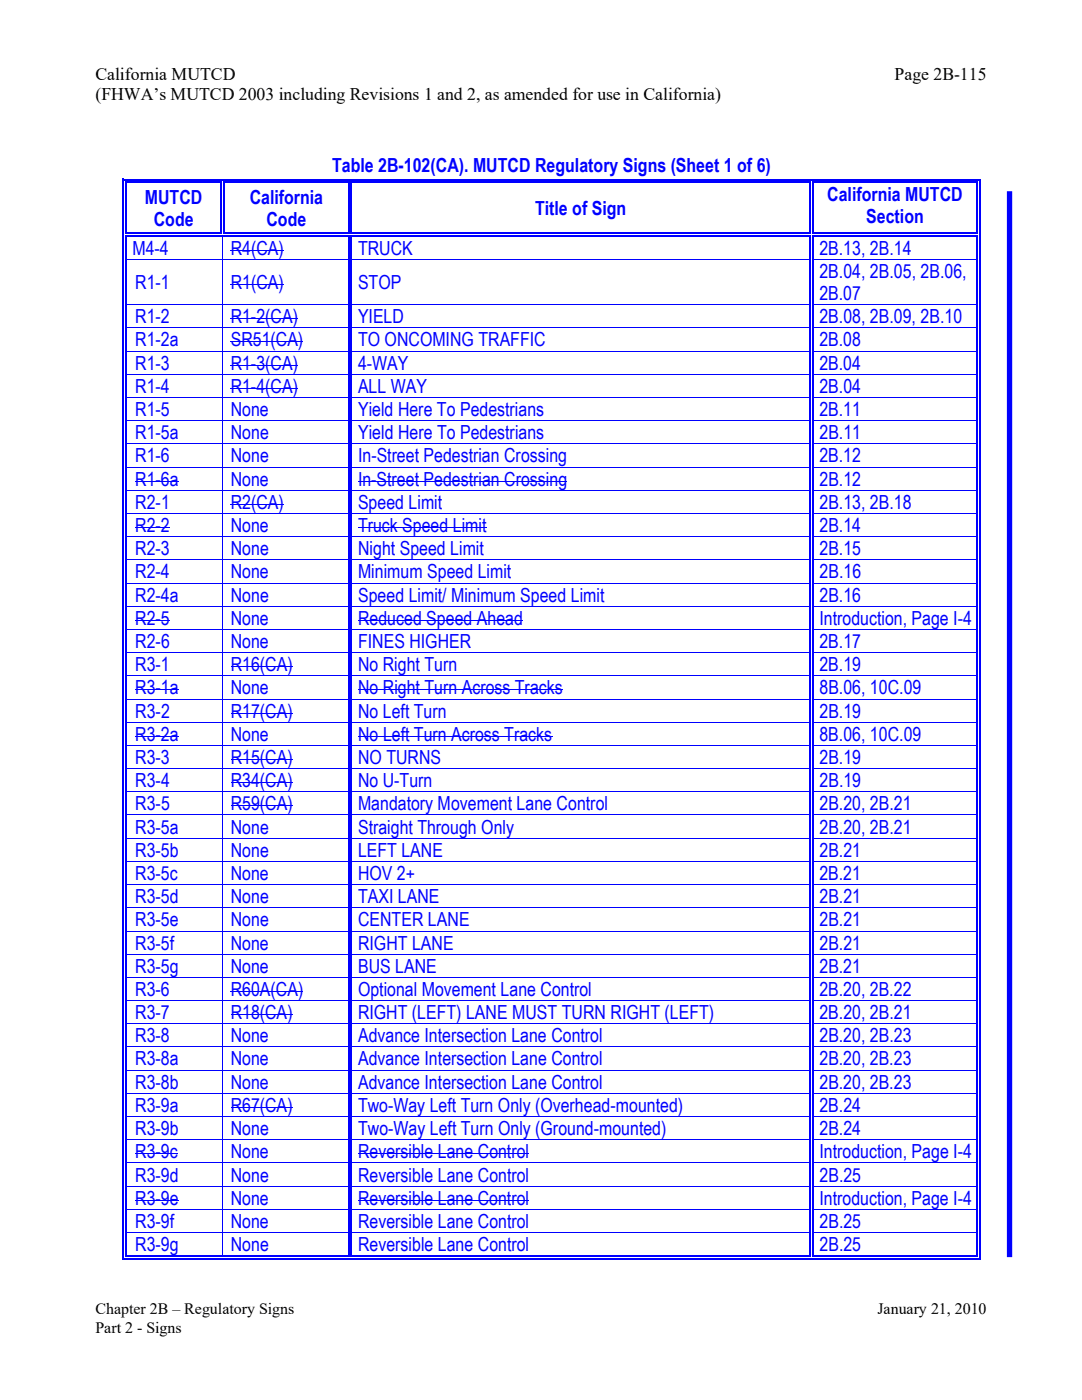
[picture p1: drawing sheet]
<svg xmlns="http://www.w3.org/2000/svg" width="216mm" height="279mm" viewBox="0 0 216 279" stroke-linecap="round" stroke-linejoin="round" font-family="sans-serif">
<defs><g id="words">
<g font-size="3.9" fill="#00f">
<text x="66.3" y="34.3">Table 2B-102(CA). MUTCD Regulatory Signs (Sheet 1 of 6)</text>
<text x="28.9" y="40.6">MUTCD</text>
<text x="49.8" y="40.6">California</text>
<text x="165.1" y="40.1">California MUTCD</text>
<text x="30.7" y="45.1">Code</text>
<text x="53.2" y="45.1">Code</text>
<text x="106.8" y="42.8">Title of Sign</text>
<text x="172.8" y="44.6">Section</text>
<text x="26.5" y="50.8">M4-4</text>
<text x="46" y="50.8">R4(CA)</text>
<text x="71.4" y="50.8">TRUCK</text>
<text x="163.5" y="50.8">2B.13, 2B.14</text>
<text x="27" y="57.7">R1-1</text>
<text x="46" y="57.7">R1(CA)</text>
<text x="71.4" y="57.7">STOP</text>
<text x="163.5" y="55.4">2B.04, 2B.05, 2B.06,</text>
<text x="163.5" y="59.9">2B.07</text>
<text x="27" y="64.5">R1-2</text>
<text x="46" y="64.5">R1-2(CA)</text>
<text x="71.4" y="64.5">YIELD</text>
<text x="163.5" y="64.5">2B.08, 2B.09, 2B.10</text>
<text x="27" y="69.1">R1-2a</text>
<text x="46.1" y="69.1">SR51(CA)</text>
<text x="71.4" y="69.1">TO ONCOMING TRAFFIC</text>
<text x="163.5" y="69.1">2B.08</text>
<text x="27" y="73.8">R1-3</text>
<text x="46" y="73.8">R1-3(CA)</text>
<text x="71.4" y="73.8">4-WAY</text>
<text x="163.5" y="73.8">2B.04</text>
<text x="27" y="78.4">R1-4</text>
<text x="27" y="83">R1-5</text>
<text x="46" y="78.4">R1-4(CA)</text>
<text x="46" y="83">None</text>
<text x="71.4" y="78.4">ALL WAY</text>
<text x="71.5" y="83">Yield Here To Pedestrians</text>
<text x="163.5" y="78.4">2B.04</text>
<text x="163.5" y="83">2B.11</text>
<text x="27" y="87.6">R1-5a</text>
<text x="46.1" y="87.6">None</text>
<text x="71.5" y="87.6">Yield Here To Pedestrians</text>
<text x="163.5" y="87.6">2B.11</text>
<text x="27" y="92.3">R1-6</text>
<text x="46" y="92.3">None</text>
<text x="71.5" y="92.3">In-Street Pedestrian Crossing</text>
<text x="163.5" y="92.3">2B.12</text>
<text x="27" y="96.9">R1-6a</text>
<text x="27" y="101.6">R2-1</text>
<text x="46" y="96.9">None</text>
<text x="46" y="101.6">R2(CA)</text>
<text x="71.4" y="101.6">Speed Limit</text>
<text x="71.5" y="96.9">In-Street Pedestrian Crossing</text>
<text x="163.5" y="101.6">2B.13, 2B.18</text>
<text x="163.5" y="96.9">2B.12</text>
<text x="27" y="106.2">R2-2</text>
<text x="46" y="106.2">None</text>
<text x="71.5" y="106.2">Truck Speed Limit</text>
<text x="163.5" y="106.2">2B.14</text>
<text x="27" y="110.8">R2-3</text>
<text x="46.1" y="110.8">None</text>
<text x="71.5" y="110.8">Night Speed Limit</text>
<text x="163.5" y="110.8">2B.15</text>
<text x="27" y="115.4">R2-4</text>
<text x="46" y="115.4">None</text>
<text x="71.4" y="115.4">Minimum Speed Limit</text>
<text x="163.5" y="115.4">2B.16</text>
<text x="27" y="124.7">R2-5</text>
<text x="27" y="120.1">R2-4a</text>
<text x="46" y="124.7">None</text>
<text x="46.1" y="120.1">None</text>
<text x="71.4" y="124.7">Reduced Speed Ahead</text>
<text x="71.5" y="120.1">Speed Limit/ Minimum Speed Limit</text>
<text x="163.5" y="124.7">Introduction, Page I-4</text>
<text x="163.5" y="120.1">2B.16</text>
<text x="27" y="129.3">R2-6</text>
<text x="46.1" y="129.3">None</text>
<text x="71.5" y="129.3">FINES HIGHER</text>
<text x="163.5" y="129.3">2B.17</text>
<text x="27" y="133.9">R3-1</text>
<text x="46" y="133.9">R16(CA)</text>
<text x="71.4" y="133.9">No Right Turn</text>
<text x="163.5" y="133.9">2B.19</text>
<text x="27" y="138.6">R3-1a</text>
<text x="27" y="143.2">R3-2</text>
<text x="46" y="138.6">None</text>
<text x="46.1" y="143.2">R17(CA)</text>
<text x="71.4" y="143.2">No Left Turn</text>
<text x="71.5" y="138.6">No Right Turn Across Tracks</text>
<text x="163.5" y="138.6">8B.06, 10C.09</text>
<text x="163.5" y="143.2">2B.19</text>
<text x="27" y="147.9">R3-2a</text>
<text x="46" y="147.9">None</text>
<text x="71.5" y="147.9">No Left Turn Across Tracks</text>
<text x="163.5" y="147.9">8B.06, 10C.09</text>
<text x="27" y="152.5">R3-3</text>
<text x="46.1" y="152.5">R15(CA)</text>
<text x="71.4" y="152.5">NO TURNS</text>
<text x="163.5" y="152.5">2B.19</text>
<text x="27" y="161.7">R3-5</text>
<text x="27" y="157.1">R3-4</text>
<text x="46.1" y="157.1">R34(CA)</text>
<text x="46.1" y="161.7">R59(CA)</text>
<text x="71.4" y="161.7">Mandatory Movement Lane Control</text>
<text x="71.4" y="157.1">No U-Turn</text>
<text x="163.5" y="161.7">2B.20, 2B.21</text>
<text x="163.5" y="157.1">2B.19</text>
<text x="27" y="166.4">R3-5a</text>
<text x="46.1" y="166.4">None</text>
<text x="71.5" y="166.4">Straight Through Only</text>
<text x="163.5" y="166.4">2B.20, 2B.21</text>
<text x="27" y="171">R3-5b</text>
<text x="46.1" y="171">None</text>
<text x="71.5" y="171">LEFT LANE</text>
<text x="163.5" y="171">2B.21</text>
<text x="27" y="175.6">R3-5c</text>
<text x="46" y="175.6">None</text>
<text x="71.5" y="175.6">HOV 2+</text>
<text x="163.5" y="175.6">2B.21</text>
<text x="27" y="180.2">R3-5d</text>
<text x="27" y="184.9">R3-5e</text>
<text x="46.1" y="184.9">None</text>
<text x="46.1" y="180.2">None</text>
<text x="71.5" y="184.9">CENTER LANE</text>
<text x="71.5" y="180.2">TAXI LANE</text>
<text x="163.5" y="180.2">2B.21</text>
<text x="163.5" y="184.9">2B.21</text>
<text x="27" y="189.5">R3-5f</text>
<text x="46" y="189.5">None</text>
<text x="71.5" y="189.5">RIGHT LANE</text>
<text x="163.5" y="189.5">2B.21</text>
<text x="27" y="194.2">R3-5g</text>
<text x="46" y="194.2">None</text>
<text x="71.5" y="194.2">BUS LANE</text>
<text x="163.5" y="194.2">2B.21</text>
<text x="27" y="203.4">R3-7</text>
<text x="27" y="198.8">R3-6</text>
<text x="46" y="203.4">R18(CA)</text>
<text x="46.1" y="198.8">R60A(CA)</text>
<text x="71.4" y="203.4">RIGHT (LEFT) LANE MUST TURN RIGHT (LEFT)</text>
<text x="71.4" y="198.8">Optional Movement Lane Control</text>
<text x="163.5" y="198.8">2B.20, 2B.22</text>
<text x="163.5" y="203.4">2B.20, 2B.21</text>
<text x="27" y="208">R3-8</text>
<text x="46" y="208">None</text>
<text x="71.5" y="208">Advance Intersection Lane Control</text>
<text x="163.5" y="208">2B.20, 2B.23</text>
<text x="27" y="212.6">R3-8a</text>
<text x="46" y="212.6">None</text>
<text x="71.5" y="212.6">Advance Intersection Lane Control</text>
<text x="163.5" y="212.6">2B.20, 2B.23</text>
<text x="27" y="217.3">R3-8b</text>
<text x="27" y="221.9">R3-9a</text>
<text x="46" y="217.3">None</text>
<text x="46.1" y="221.9">R67(CA)</text>
<text x="71.4" y="221.9">Two-Way Left Turn Only (Overhead-mounted)</text>
<text x="71.5" y="217.3">Advance Intersection Lane Control</text>
<text x="163.5" y="221.9">2B.24</text>
<text x="163.5" y="217.3">2B.20, 2B.23</text>
<text x="27" y="226.5">R3-9b</text>
<text x="46.1" y="226.5">None</text>
<text x="71.5" y="226.5">Two-Way Left Turn Only (Ground-mounted)</text>
<text x="163.5" y="226.5">2B.24</text>
<text x="27" y="231.2">R3-9c</text>
<text x="46" y="231.2">None</text>
<text x="71.4" y="231.2">Reversible Lane Control</text>
<text x="163.5" y="231.2">Introduction, Page I-4</text>
<text x="27" y="235.8">R3-9d</text>
<text x="46.1" y="235.8">None</text>
<text x="71.5" y="235.8">Reversible Lane Control</text>
<text x="163.5" y="235.8">2B.25</text>
<text x="27" y="245.1">R3-9f</text>
<text x="27" y="240.4">R3-9e</text>
<text x="46" y="245.1">None</text>
<text x="46" y="240.4">None</text>
<text x="71.5" y="240.4">Reversible Lane Control</text>
<text x="71.5" y="245.1">Reversible Lane Control</text>
<text x="163.5" y="240.4">Introduction, Page I-4</text>
<text x="163.5" y="245.1">2B.25</text>
<text x="27" y="249.7">R3-9g</text>
<text x="46.1" y="249.7">None</text>
<text x="71.5" y="249.7">Reversible Lane Control</text>
<text x="163.5" y="249.7">2B.25</text>
</g>
<g font-size="3.5">
<text x="19" y="15.9">California MUTCD</text>
<text x="178.5" y="15.9">Page 2B-115</text>
<text x="19" y="20">(FHWA’s MUTCD 2003 including Revisions 1 and 2, as amended for use in California)</text>
</g>
<g font-size="3.2">
<text x="19" y="262.3">Chapter 2B – Regulatory Signs</text>
<text x="175.1" y="262.3">January 21, 2010</text>
<text x="19" y="265.9">Part 2 - Signs</text>
</g>
</g></defs>
<g fill="#00f">
<path d="M24.5 35.7h.2v.8h-.2z"/>
<path d="M24.5 35.7h.8v.3h-.8z"/>
<path d="M25 36.2h.3v.3h-.3z"/>
<path d="M25.3 35.7h.7v.3h-.7z"/>
<path d="M25.3 36.2h.7v.3h-.7z"/>
</g>
<path d="M26 35.8h18.1M26 36.3h18.1" fill="none" stroke="#00f" stroke-width=".25"/>
<g fill="#00f">
<path d="M44.6 36.5h.2z"/>
<path d="M44.1 36.5h.2z"/>
<path d="M44.1 35.7h.7v.3h-.7z"/>
<path d="M44.1 36.2h.2v.3h-.2z"/>
<path d="M44.6 36.2h.2v.3h-.2z"/>
</g>
<path d="M44.8 35.8h24.7M44.8 36.3h24.7" fill="none" stroke="#00f" stroke-width=".25"/>
<g fill="#00f">
<path d="M70 36.5h.2z"/>
<path d="M69.5 36.5h.2z"/>
<path d="M69.5 35.7h.7v.3h-.7z"/>
<path d="M69.5 36.2h.2v.3h-.2z"/>
<path d="M70 36.2h.2v.3h-.2z"/>
</g>
<path d="M70.2 35.8h91.3M70.2 36.3h91.3" fill="none" stroke="#00f" stroke-width=".25"/>
<g fill="#00f">
<path d="M162.1 36.5h.2z"/>
<path d="M161.5 36.5h.3z"/>
<path d="M161.5 35.7h.8v.3h-.8z"/>
<path d="M161.5 36.2h.3v.3h-.3z"/>
<path d="M162.1 36.2h.2v.3h-.2z"/>
</g>
<path d="M162.3 35.8h32.6M162.3 36.3h32.6" fill="none" stroke="#00f" stroke-width=".25"/>
<g fill="#00f">
<path d="M195.4 36.5h.2z"/>
<path d="M194.9 36.5h.2z"/>
<path d="M194.9 35.7h.7v.3h-.7z"/>
<path d="M194.9 36.2h.2v.3h-.2z"/>
<path d="M195.4 36.2h.2v.3h-.2z"/>
</g>
<path d="M24.6 36.5v9.9M25.1 36.5v9.9M44.2 36.5v9.9M44.7 36.5v9.9M69.6 36.5v9.9M70.1 36.5v9.9M161.7 36.5v9.9M162.2 36.5v9.9M195 36.5v9.9M195.5 36.5v9.9" fill="none" stroke="#00f" stroke-width=".25"/>
<path d="M46 49.9h10.6" fill="none" stroke="#00f" stroke-width=".2"/>
<g fill="#00f">
<path d="M25 47.2h.3z"/>
<path d="M24.5 46.4h.2v.8h-.2z"/>
<path d="M25 46.4h.3v.3h-.3z"/>
<path d="M25 46.9h.3v.3h-.3z"/>
</g>
<path d="M25.3 46.5h18.8M25.3 47h18.8" fill="none" stroke="#00f" stroke-width=".25"/>
<g fill="#00f">
<path d="M44.4 47.2h.1z"/>
<path d="M44.1 46.4h.2v.3h-.2z"/>
<path d="M44.6 46.4h.2v.3h-.2z"/>
<path d="M44.1 46.9h.7v.3h-.7z"/>
<path d="M44.8 46.4h.8v.3h-.8z"/>
<path d="M44.8 46.9h.8v.3h-.8z"/>
</g>
<path d="M45.6 46.5h23.9M45.6 47h23.9" fill="none" stroke="#00f" stroke-width=".25"/>
<g fill="#00f">
<path d="M70 47.2h.2z"/>
<path d="M69.5 47.2h.2z"/>
<path d="M69.5 46.4h.2v.3h-.2z"/>
<path d="M69.5 46.9h.2v.3h-.2z"/>
<path d="M70 46.4h.2v.3h-.2z"/>
<path d="M70 46.9h.2v.3h-.2z"/>
</g>
<path d="M70.2 46.5h91.3M70.2 47h91.3" fill="none" stroke="#00f" stroke-width=".25"/>
<g fill="#00f">
<path d="M162.1 47.2h.2z"/>
<path d="M161.5 47.2h.3z"/>
<path d="M161.5 46.4h.3v.3h-.3z"/>
<path d="M161.5 46.9h.3v.3h-.3z"/>
<path d="M162.1 46.4h.2v.3h-.2z"/>
<path d="M162.1 46.9h.2v.3h-.2z"/>
</g>
<path d="M162.3 46.5h32.6M162.3 47h32.6" fill="none" stroke="#00f" stroke-width=".25"/>
<g fill="#00f">
<path d="M195.4 47.2h.2z"/>
<path d="M194.9 47.2h.2z"/>
<path d="M194.9 46.4h.2v.3h-.2z"/>
<path d="M194.9 46.9h.2v.3h-.2z"/>
<path d="M195.4 46.4h.2v.8h-.2z"/>
</g>
<path d="M24.6 47.2v4.4M25.1 47.2v4.4M69.6 47.2v4.4M70.1 47.2v4.4M161.7 47.2v4.4M162.2 47.2v4.4M195 47.2v4.4M195.5 47.2v4.4" fill="none" stroke="#00f" stroke-width=".25"/>
<path d="M44.5 47.2v4.4M46 56.8h10.6" fill="none" stroke="#00f" stroke-width=".2"/>
<g fill="#00f">
<path d="M25 51.6h.3v.2h-.3z"/>
<path d="M24.5 51.6h.2v.2h-.2z"/>
</g>
<path d="M25.3 51.7h44.2" fill="none" stroke="#00f" stroke-width=".2"/>
<g fill="#00f">
<path d="M70 51.6h.2v.2h-.2z"/>
<path d="M69.5 51.6h.2v.2h-.2z"/>
</g>
<path d="M70.2 51.7h91.3" fill="none" stroke="#00f" stroke-width=".2"/>
<g fill="#00f">
<path d="M162.1 51.6h.2v.2h-.2z"/>
<path d="M161.5 51.6h.3v.2h-.3z"/>
</g>
<path d="M162.3 51.7h32.6" fill="none" stroke="#00f" stroke-width=".2"/>
<g fill="#00f">
<path d="M195.4 51.6h.2v.2h-.2z"/>
<path d="M194.9 51.6h.2v.2h-.2z"/>
</g>
<path d="M24.6 51.8v8.9M25.1 51.8v8.9M69.6 51.8v8.9M70.1 51.8v8.9M161.7 51.8v8.9M162.2 51.8v8.9M195 51.8v8.9M195.5 51.8v8.9" fill="none" stroke="#00f" stroke-width=".25"/>
<path d="M44.5 51.8v8.9M46 63.6h4.1" fill="none" stroke="#00f" stroke-width=".2"/>
<path d="M50.1 63.5h1.1v.2h-1.1z" fill="#00f"/>
<path d="M51.2 63.6h8.3" fill="none" stroke="#00f" stroke-width=".2"/>
<g fill="#00f">
<path d="M25 60.7h.3v.2h-.3z"/>
<path d="M24.5 60.7h.2v.2h-.2z"/>
</g>
<path d="M25.3 60.8h44.2" fill="none" stroke="#00f" stroke-width=".2"/>
<g fill="#00f">
<path d="M70 60.7h.2v.2h-.2z"/>
<path d="M69.5 60.7h.2v.2h-.2z"/>
</g>
<path d="M70.2 60.8h91.3" fill="none" stroke="#00f" stroke-width=".2"/>
<g fill="#00f">
<path d="M162.1 60.7h.2v.2h-.2z"/>
<path d="M161.5 60.7h.3v.2h-.3z"/>
</g>
<path d="M162.3 60.8h32.6" fill="none" stroke="#00f" stroke-width=".2"/>
<g fill="#00f">
<path d="M195.4 60.7h.2v.2h-.2z"/>
<path d="M194.9 60.7h.2v.2h-.2z"/>
</g>
<path d="M24.6 60.9v4.5M25.1 60.9v4.5M69.6 60.9v4.5M70.1 60.9v4.5M161.7 60.9v4.5M162.2 60.9v4.5M195 60.9v4.5M195.5 60.9v4.5" fill="none" stroke="#00f" stroke-width=".25"/>
<path d="M44.5 60.9v4.5M46 68.3h14.5" fill="none" stroke="#00f" stroke-width=".2"/>
<g fill="#00f">
<path d="M25 65.4h.3v.1h-.3z"/>
<path d="M24.5 65.4h.2v.1h-.2z"/>
</g>
<path d="M25.3 65.4h44.2" fill="none" stroke="#00f" stroke-width=".2"/>
<g fill="#00f">
<path d="M70 65.4h.2v.1h-.2z"/>
<path d="M69.5 65.4h.2v.1h-.2z"/>
</g>
<path d="M70.2 65.4h91.3" fill="none" stroke="#00f" stroke-width=".2"/>
<g fill="#00f">
<path d="M162.1 65.4h.2v.1h-.2z"/>
<path d="M161.5 65.4h.3v.1h-.3z"/>
</g>
<path d="M162.3 65.4h32.6" fill="none" stroke="#00f" stroke-width=".2"/>
<g fill="#00f">
<path d="M195.4 65.4h.2v.1h-.2z"/>
<path d="M194.9 65.4h.2v.1h-.2z"/>
</g>
<path d="M24.6 65.5v4.5M25.1 65.5v4.5M69.6 65.5v4.5M70.1 65.5v4.5M161.7 65.5v4.5M162.2 65.5v4.5M195 65.5v4.5M195.5 65.5v4.5" fill="none" stroke="#00f" stroke-width=".25"/>
<path d="M44.5 65.5v4.5M46 72.9h4.1" fill="none" stroke="#00f" stroke-width=".2"/>
<path d="M50.1 72.8h1.1v.2h-1.1z" fill="#00f"/>
<path d="M51.2 72.9h8.3" fill="none" stroke="#00f" stroke-width=".2"/>
<g fill="#00f">
<path d="M25 70h.3v.1h-.3z"/>
<path d="M24.5 70h.2v.1h-.2z"/>
</g>
<path d="M25.3 70.1h44.2" fill="none" stroke="#00f" stroke-width=".2"/>
<g fill="#00f">
<path d="M70 70h.2v.1h-.2z"/>
<path d="M69.5 70h.2v.1h-.2z"/>
</g>
<path d="M70.2 70.1h91.3" fill="none" stroke="#00f" stroke-width=".2"/>
<g fill="#00f">
<path d="M162.1 70h.2v.1h-.2z"/>
<path d="M161.5 70h.3v.1h-.3z"/>
</g>
<path d="M162.3 70.1h32.6" fill="none" stroke="#00f" stroke-width=".2"/>
<g fill="#00f">
<path d="M195.4 70h.2v.1h-.2z"/>
<path d="M194.9 70h.2v.1h-.2z"/>
</g>
<path d="M24.6 70.1v4.5M25.1 70.1v4.5M69.6 70.1v4.5M70.1 70.1v4.5M161.7 70.1v4.5M162.2 70.1v4.5M195 70.1v4.5M195.5 70.1v4.5" fill="none" stroke="#00f" stroke-width=".25"/>
<path d="M44.5 70.1v4.5M46 77.5h4.1" fill="none" stroke="#00f" stroke-width=".2"/>
<path d="M50.1 77.4h1.1v.2h-1.1z" fill="#00f"/>
<path d="M51.2 77.5h8.3" fill="none" stroke="#00f" stroke-width=".2"/>
<g fill="#00f">
<path d="M25 74.6h.3v.2h-.3z"/>
<path d="M24.5 74.6h.2v.2h-.2z"/>
</g>
<path d="M25.3 74.7h44.2" fill="none" stroke="#00f" stroke-width=".2"/>
<g fill="#00f">
<path d="M70 74.6h.2v.2h-.2z"/>
<path d="M69.5 74.6h.2v.2h-.2z"/>
</g>
<path d="M70.2 74.7h91.3" fill="none" stroke="#00f" stroke-width=".2"/>
<g fill="#00f">
<path d="M162.1 74.6h.2v.2h-.2z"/>
<path d="M161.5 74.6h.3v.2h-.3z"/>
</g>
<path d="M162.3 74.7h32.6" fill="none" stroke="#00f" stroke-width=".2"/>
<g fill="#00f">
<path d="M195.4 74.6h.2v.2h-.2z"/>
<path d="M194.9 74.6h.2v.2h-.2z"/>
</g>
<path d="M24.6 74.8v4.4M25.1 74.8v4.4M69.6 74.8v4.4M70.1 74.8v4.4M161.7 74.8v4.4M162.2 74.8v4.4M195 74.8v4.4M195.5 74.8v4.4" fill="none" stroke="#00f" stroke-width=".25"/>
<path d="M44.5 74.8v4.4" fill="none" stroke="#00f" stroke-width=".2"/>
<g fill="#00f">
<path d="M25 79.2h.3v.2h-.3z"/>
<path d="M24.5 79.2h.2v.2h-.2z"/>
</g>
<path d="M25.3 79.3h44.2" fill="none" stroke="#00f" stroke-width=".2"/>
<g fill="#00f">
<path d="M70 79.2h.2v.2h-.2z"/>
<path d="M69.5 79.2h.2v.2h-.2z"/>
</g>
<path d="M70.2 79.3h91.3" fill="none" stroke="#00f" stroke-width=".2"/>
<g fill="#00f">
<path d="M162.1 79.2h.2v.2h-.2z"/>
<path d="M161.5 79.2h.3v.2h-.3z"/>
</g>
<path d="M162.3 79.3h32.6" fill="none" stroke="#00f" stroke-width=".2"/>
<g fill="#00f">
<path d="M195.4 79.2h.2v.2h-.2z"/>
<path d="M194.9 79.2h.2v.2h-.2z"/>
</g>
<path d="M24.6 79.4v4.5M25.1 79.4v4.5M69.6 79.4v4.5M70.1 79.4v4.5M161.7 79.4v4.5M162.2 79.4v4.5M195 79.4v4.5M195.5 79.4v4.5" fill="none" stroke="#00f" stroke-width=".25"/>
<path d="M44.5 79.4v4.5" fill="none" stroke="#00f" stroke-width=".2"/>
<g fill="#00f">
<path d="M25 83.9h.3v.1h-.3z"/>
<path d="M24.5 83.9h.2v.1h-.2z"/>
</g>
<path d="M25.3 83.9h44.2" fill="none" stroke="#00f" stroke-width=".2"/>
<g fill="#00f">
<path d="M70 83.9h.2v.1h-.2z"/>
<path d="M69.5 83.9h.2v.1h-.2z"/>
</g>
<path d="M70.2 83.9h91.3" fill="none" stroke="#00f" stroke-width=".2"/>
<g fill="#00f">
<path d="M162.1 83.9h.2v.1h-.2z"/>
<path d="M161.5 83.9h.3v.1h-.3z"/>
</g>
<path d="M162.3 83.9h32.6" fill="none" stroke="#00f" stroke-width=".2"/>
<g fill="#00f">
<path d="M195.4 83.9h.2v.1h-.2z"/>
<path d="M194.9 83.9h.2v.1h-.2z"/>
</g>
<path d="M24.6 84v4.5M25.1 84v4.5M69.6 84v4.5M70.1 84v4.5M161.7 84v4.5M162.2 84v4.5M195 84v4.5M195.5 84v4.5" fill="none" stroke="#00f" stroke-width=".25"/>
<path d="M44.5 84v4.5" fill="none" stroke="#00f" stroke-width=".2"/>
<g fill="#00f">
<path d="M25 88.5h.3v.2h-.3z"/>
<path d="M24.5 88.5h.2v.2h-.2z"/>
</g>
<path d="M25.3 88.6h44.2" fill="none" stroke="#00f" stroke-width=".2"/>
<g fill="#00f">
<path d="M70 88.5h.2v.2h-.2z"/>
<path d="M69.5 88.5h.2v.2h-.2z"/>
</g>
<path d="M70.2 88.6h91.3" fill="none" stroke="#00f" stroke-width=".2"/>
<g fill="#00f">
<path d="M162.1 88.5h.2v.2h-.2z"/>
<path d="M161.5 88.5h.3v.2h-.3z"/>
</g>
<path d="M162.3 88.6h32.6" fill="none" stroke="#00f" stroke-width=".2"/>
<g fill="#00f">
<path d="M195.4 88.5h.2v.2h-.2z"/>
<path d="M194.9 88.5h.2v.2h-.2z"/>
</g>
<path d="M24.6 88.7v4.4M25.1 88.7v4.4M69.6 88.7v4.4M70.1 88.7v4.4M161.7 88.7v4.4M162.2 88.7v4.4M195 88.7v4.4M195.5 88.7v4.4" fill="none" stroke="#00f" stroke-width=".25"/>
<path d="M27 96h4M44.5 88.7v4.4" fill="none" stroke="#00f" stroke-width=".2"/>
<path d="M31 95.9h1.1v.2h-1.1z" fill="#00f"/>
<path d="M32.1 96h3.5M71.4 96h2.7" fill="none" stroke="#00f" stroke-width=".2"/>
<path d="M74.1 95.9h1v.2h-1z" fill="#00f"/>
<path d="M75.1 96h38.1" fill="none" stroke="#00f" stroke-width=".2"/>
<g fill="#00f">
<path d="M25 93.1h.3v.2h-.3z"/>
<path d="M24.5 93.1h.2v.2h-.2z"/>
</g>
<path d="M25.3 93.2h44.2" fill="none" stroke="#00f" stroke-width=".2"/>
<g fill="#00f">
<path d="M70 93.1h.2v.2h-.2z"/>
<path d="M69.5 93.1h.2v.2h-.2z"/>
</g>
<path d="M70.2 93.2h91.3" fill="none" stroke="#00f" stroke-width=".2"/>
<g fill="#00f">
<path d="M162.1 93.1h.2v.2h-.2z"/>
<path d="M161.5 93.1h.3v.2h-.3z"/>
</g>
<path d="M162.3 93.2h32.6" fill="none" stroke="#00f" stroke-width=".2"/>
<g fill="#00f">
<path d="M195.4 93.1h.2v.2h-.2z"/>
<path d="M194.9 93.1h.2v.2h-.2z"/>
</g>
<path d="M24.6 93.3v4.5M25.1 93.3v4.5M69.6 93.3v4.5M70.1 93.3v4.5M161.7 93.3v4.5M162.2 93.3v4.5M195 93.3v4.5M195.5 93.3v4.5" fill="none" stroke="#00f" stroke-width=".25"/>
<path d="M44.5 93.3v4.5M46 100.7h10.6" fill="none" stroke="#00f" stroke-width=".2"/>
<g fill="#00f">
<path d="M25 97.8h.3v.1h-.3z"/>
<path d="M24.5 97.8h.2v.1h-.2z"/>
</g>
<path d="M25.3 97.9h44.2" fill="none" stroke="#00f" stroke-width=".2"/>
<g fill="#00f">
<path d="M70 97.8h.2v.1h-.2z"/>
<path d="M69.5 97.8h.2v.1h-.2z"/>
</g>
<path d="M70.2 97.9h91.3" fill="none" stroke="#00f" stroke-width=".2"/>
<g fill="#00f">
<path d="M162.1 97.8h.2v.1h-.2z"/>
<path d="M161.5 97.8h.3v.1h-.3z"/>
</g>
<path d="M162.3 97.9h32.6" fill="none" stroke="#00f" stroke-width=".2"/>
<g fill="#00f">
<path d="M195.4 97.8h.2v.1h-.2z"/>
<path d="M194.9 97.8h.2v.1h-.2z"/>
</g>
<path d="M24.6 97.9v4.5M25.1 97.9v4.5M69.6 97.9v4.5M70.1 97.9v4.5M161.7 97.9v4.5M162.2 97.9v4.5M195 97.9v4.5M195.5 97.9v4.5" fill="none" stroke="#00f" stroke-width=".25"/>
<path d="M44.5 97.9v4.5M27 105.3h4" fill="none" stroke="#00f" stroke-width=".2"/>
<g fill="#00f">
<path d="M31 105.2h1.1v.2h-1.1z"/>
<path d="M32.1 105.2h1.8v.2h-1.8z"/>
</g>
<path d="M71.4 105.3h25.7" fill="none" stroke="#00f" stroke-width=".2"/>
<g fill="#00f">
<path d="M25 102.4h.3v.2h-.3z"/>
<path d="M24.5 102.4h.2v.2h-.2z"/>
</g>
<path d="M25.3 102.5h44.2" fill="none" stroke="#00f" stroke-width=".2"/>
<g fill="#00f">
<path d="M70 102.4h.2v.2h-.2z"/>
<path d="M69.5 102.4h.2v.2h-.2z"/>
</g>
<path d="M70.2 102.5h91.3" fill="none" stroke="#00f" stroke-width=".2"/>
<g fill="#00f">
<path d="M162.1 102.4h.2v.2h-.2z"/>
<path d="M161.5 102.4h.3v.2h-.3z"/>
</g>
<path d="M162.3 102.5h32.6" fill="none" stroke="#00f" stroke-width=".2"/>
<g fill="#00f">
<path d="M195.4 102.4h.2v.2h-.2z"/>
<path d="M194.9 102.4h.2v.2h-.2z"/>
</g>
<path d="M24.6 102.6v4.4M25.1 102.6v4.4M69.6 102.6v4.4M70.1 102.6v4.4M161.7 102.6v4.4M162.2 102.6v4.4M195 102.6v4.4M195.5 102.6v4.4" fill="none" stroke="#00f" stroke-width=".25"/>
<path d="M44.5 102.6v4.4" fill="none" stroke="#00f" stroke-width=".2"/>
<g fill="#00f">
<path d="M25 107h.3v.2h-.3z"/>
<path d="M24.5 107h.2v.2h-.2z"/>
</g>
<path d="M25.3 107.1h44.2" fill="none" stroke="#00f" stroke-width=".2"/>
<g fill="#00f">
<path d="M70 107h.2v.2h-.2z"/>
<path d="M69.5 107h.2v.2h-.2z"/>
</g>
<path d="M70.2 107.1h91.3" fill="none" stroke="#00f" stroke-width=".2"/>
<g fill="#00f">
<path d="M162.1 107h.2v.2h-.2z"/>
<path d="M161.5 107h.3v.2h-.3z"/>
</g>
<path d="M162.3 107.1h32.6" fill="none" stroke="#00f" stroke-width=".2"/>
<g fill="#00f">
<path d="M195.4 107h.2v.2h-.2z"/>
<path d="M194.9 107h.2v.2h-.2z"/>
</g>
<path d="M24.6 107.2v4.5M25.1 107.2v4.5M69.6 107.2v4.5M70.1 107.2v4.5M161.7 107.2v4.5M162.2 107.2v4.5M195 107.2v4.5M195.5 107.2v4.5" fill="none" stroke="#00f" stroke-width=".25"/>
<path d="M44.5 107.2v4.5" fill="none" stroke="#00f" stroke-width=".2"/>
<g fill="#00f">
<path d="M25 111.7h.3v.1h-.3z"/>
<path d="M24.5 111.7h.2v.1h-.2z"/>
</g>
<path d="M25.3 111.7h44.2" fill="none" stroke="#00f" stroke-width=".2"/>
<g fill="#00f">
<path d="M70 111.7h.2v.1h-.2z"/>
<path d="M69.5 111.7h.2v.1h-.2z"/>
</g>
<path d="M70.2 111.7h91.3" fill="none" stroke="#00f" stroke-width=".2"/>
<g fill="#00f">
<path d="M162.1 111.7h.2v.1h-.2z"/>
<path d="M161.5 111.7h.3v.1h-.3z"/>
</g>
<path d="M162.3 111.7h32.6" fill="none" stroke="#00f" stroke-width=".2"/>
<g fill="#00f">
<path d="M195.4 111.7h.2v.1h-.2z"/>
<path d="M194.9 111.7h.2v.1h-.2z"/>
</g>
<path d="M24.6 111.8v4.5M25.1 111.8v4.5M69.6 111.8v4.5M70.1 111.8v4.5M161.7 111.8v4.5M162.2 111.8v4.5M195 111.8v4.5M195.5 111.8v4.5" fill="none" stroke="#00f" stroke-width=".25"/>
<path d="M44.5 111.8v4.5" fill="none" stroke="#00f" stroke-width=".2"/>
<g fill="#00f">
<path d="M25 116.3h.3v.1h-.3z"/>
<path d="M24.5 116.3h.2v.1h-.2z"/>
</g>
<path d="M25.3 116.4h44.2" fill="none" stroke="#00f" stroke-width=".2"/>
<g fill="#00f">
<path d="M70 116.3h.2v.1h-.2z"/>
<path d="M69.5 116.3h.2v.1h-.2z"/>
</g>
<path d="M70.2 116.4h91.3" fill="none" stroke="#00f" stroke-width=".2"/>
<g fill="#00f">
<path d="M162.1 116.3h.2v.1h-.2z"/>
<path d="M161.5 116.3h.3v.1h-.3z"/>
</g>
<path d="M162.3 116.4h32.6" fill="none" stroke="#00f" stroke-width=".2"/>
<g fill="#00f">
<path d="M195.4 116.3h.2v.1h-.2z"/>
<path d="M194.9 116.3h.2v.1h-.2z"/>
</g>
<path d="M24.6 116.4v4.5M25.1 116.4v4.5M69.6 116.4v4.5M70.1 116.4v4.5M161.7 116.4v4.5M162.2 116.4v4.5M195 116.4v4.5M195.5 116.4v4.5" fill="none" stroke="#00f" stroke-width=".25"/>
<path d="M44.5 116.4v4.5M27 123.8h4" fill="none" stroke="#00f" stroke-width=".2"/>
<g fill="#00f">
<path d="M31 123.7h1.1v.2h-1.1z"/>
<path d="M32.1 123.7h1.8v.2h-1.8z"/>
</g>
<path d="M71.4 123.8h32.9" fill="none" stroke="#00f" stroke-width=".2"/>
<g fill="#00f">
<path d="M25 120.9h.3v.2h-.3z"/>
<path d="M24.5 120.9h.2v.2h-.2z"/>
</g>
<path d="M25.3 121h44.2" fill="none" stroke="#00f" stroke-width=".2"/>
<g fill="#00f">
<path d="M70 120.9h.2v.2h-.2z"/>
<path d="M69.5 120.9h.2v.2h-.2z"/>
</g>
<path d="M70.2 121h91.3" fill="none" stroke="#00f" stroke-width=".2"/>
<g fill="#00f">
<path d="M162.1 120.9h.2v.2h-.2z"/>
<path d="M161.5 120.9h.3v.2h-.3z"/>
</g>
<path d="M162.3 121h32.6" fill="none" stroke="#00f" stroke-width=".2"/>
<g fill="#00f">
<path d="M195.4 120.9h.2v.2h-.2z"/>
<path d="M194.9 120.9h.2v.2h-.2z"/>
</g>
<path d="M24.6 121.1v4.4M25.1 121.1v4.4M69.6 121.1v4.4M70.1 121.1v4.4M161.7 121.1v4.4M162.2 121.1v4.4M195 121.1v4.4M195.5 121.1v4.4" fill="none" stroke="#00f" stroke-width=".25"/>
<path d="M44.5 121.1v4.4" fill="none" stroke="#00f" stroke-width=".2"/>
<g fill="#00f">
<path d="M25 125.5h.3v.2h-.3z"/>
<path d="M24.5 125.5h.2v.2h-.2z"/>
</g>
<path d="M25.3 125.6h44.2" fill="none" stroke="#00f" stroke-width=".2"/>
<g fill="#00f">
<path d="M70 125.5h.2v.2h-.2z"/>
<path d="M69.5 125.5h.2v.2h-.2z"/>
</g>
<path d="M70.2 125.6h91.3" fill="none" stroke="#00f" stroke-width=".2"/>
<g fill="#00f">
<path d="M162.1 125.5h.2v.2h-.2z"/>
<path d="M161.5 125.5h.3v.2h-.3z"/>
</g>
<path d="M162.3 125.6h32.6" fill="none" stroke="#00f" stroke-width=".2"/>
<g fill="#00f">
<path d="M195.4 125.5h.2v.2h-.2z"/>
<path d="M194.9 125.5h.2v.2h-.2z"/>
</g>
<path d="M24.6 125.7v4.5M25.1 125.7v4.5M69.6 125.7v4.5M70.1 125.7v4.5M161.7 125.7v4.5M162.2 125.7v4.5M195 125.7v4.5M195.5 125.7v4.5" fill="none" stroke="#00f" stroke-width=".25"/>
<path d="M44.5 125.7v4.5M46 133h12.4" fill="none" stroke="#00f" stroke-width=".2"/>
<g fill="#00f">
<path d="M25 130.2h.3v.1h-.3z"/>
<path d="M24.5 130.2h.2v.1h-.2z"/>
</g>
<path d="M25.3 130.2h44.2" fill="none" stroke="#00f" stroke-width=".2"/>
<g fill="#00f">
<path d="M70 130.2h.2v.1h-.2z"/>
<path d="M69.5 130.2h.2v.1h-.2z"/>
</g>
<path d="M70.2 130.2h91.3" fill="none" stroke="#00f" stroke-width=".2"/>
<g fill="#00f">
<path d="M162.1 130.2h.2v.1h-.2z"/>
<path d="M161.5 130.2h.3v.1h-.3z"/>
</g>
<path d="M162.3 130.2h32.6" fill="none" stroke="#00f" stroke-width=".2"/>
<g fill="#00f">
<path d="M195.4 130.2h.2v.1h-.2z"/>
<path d="M194.9 130.2h.2v.1h-.2z"/>
</g>
<path d="M24.6 130.3v4.5M25.1 130.3v4.5M69.6 130.3v4.5M70.1 130.3v4.5M161.7 130.3v4.5M162.2 130.3v4.5M195 130.3v4.5M195.5 130.3v4.5" fill="none" stroke="#00f" stroke-width=".25"/>
<path d="M27 137.7h4M44.5 130.3v4.5" fill="none" stroke="#00f" stroke-width=".2"/>
<path d="M31 137.6h1.1v.2h-1.1z" fill="#00f"/>
<path d="M32.1 137.7h3.5M71.4 137.7h40.9" fill="none" stroke="#00f" stroke-width=".2"/>
<g fill="#00f">
<path d="M25 134.8h.3v.2h-.3z"/>
<path d="M24.5 134.8h.2v.2h-.2z"/>
</g>
<path d="M25.3 134.9h44.2" fill="none" stroke="#00f" stroke-width=".2"/>
<g fill="#00f">
<path d="M70 134.8h.2v.2h-.2z"/>
<path d="M69.5 134.8h.2v.2h-.2z"/>
</g>
<path d="M70.2 134.9h91.3" fill="none" stroke="#00f" stroke-width=".2"/>
<g fill="#00f">
<path d="M162.1 134.8h.2v.2h-.2z"/>
<path d="M161.5 134.8h.3v.2h-.3z"/>
</g>
<path d="M162.3 134.9h32.6" fill="none" stroke="#00f" stroke-width=".2"/>
<g fill="#00f">
<path d="M195.4 134.8h.2v.2h-.2z"/>
<path d="M194.9 134.8h.2v.2h-.2z"/>
</g>
<path d="M24.6 135v4.4M25.1 135v4.4M69.6 135v4.4M70.1 135v4.4M161.7 135v4.4M162.2 135v4.4M195 135v4.4M195.5 135v4.4" fill="none" stroke="#00f" stroke-width=".25"/>
<path d="M44.5 135v4.4M46 142.3h12.4" fill="none" stroke="#00f" stroke-width=".2"/>
<g fill="#00f">
<path d="M25 139.4h.3v.2h-.3z"/>
<path d="M24.5 139.4h.2v.2h-.2z"/>
</g>
<path d="M25.3 139.5h44.2" fill="none" stroke="#00f" stroke-width=".2"/>
<g fill="#00f">
<path d="M70 139.4h.2v.2h-.2z"/>
<path d="M69.5 139.4h.2v.2h-.2z"/>
</g>
<path d="M70.2 139.5h91.3" fill="none" stroke="#00f" stroke-width=".2"/>
<g fill="#00f">
<path d="M162.1 139.4h.2v.2h-.2z"/>
<path d="M161.5 139.4h.3v.2h-.3z"/>
</g>
<path d="M162.3 139.5h32.6" fill="none" stroke="#00f" stroke-width=".2"/>
<g fill="#00f">
<path d="M195.4 139.4h.2v.2h-.2z"/>
<path d="M194.9 139.4h.2v.2h-.2z"/>
</g>
<path d="M24.6 139.6v4.5M25.1 139.6v4.5M69.6 139.6v4.5M70.1 139.6v4.5M161.7 139.6v4.5M162.2 139.6v4.5M195 139.6v4.5M195.5 139.6v4.5" fill="none" stroke="#00f" stroke-width=".25"/>
<path d="M44.5 139.6v4.5M27 146.9h4" fill="none" stroke="#00f" stroke-width=".2"/>
<path d="M31 146.9h1.1v.1h-1.1z" fill="#00f"/>
<path d="M32.1 146.9h3.5M71.4 146.9h38.8" fill="none" stroke="#00f" stroke-width=".2"/>
<g fill="#00f">
<path d="M25 144.1h.3v.1h-.3z"/>
<path d="M24.5 144.1h.2v.1h-.2z"/>
</g>
<path d="M25.3 144.1h44.2" fill="none" stroke="#00f" stroke-width=".2"/>
<g fill="#00f">
<path d="M70 144.1h.2v.1h-.2z"/>
<path d="M69.5 144.1h.2v.1h-.2z"/>
</g>
<path d="M70.2 144.1h91.3" fill="none" stroke="#00f" stroke-width=".2"/>
<g fill="#00f">
<path d="M162.1 144.1h.2v.1h-.2z"/>
<path d="M161.5 144.1h.3v.1h-.3z"/>
</g>
<path d="M162.3 144.1h32.6" fill="none" stroke="#00f" stroke-width=".2"/>
<g fill="#00f">
<path d="M195.4 144.1h.2v.1h-.2z"/>
<path d="M194.9 144.1h.2v.1h-.2z"/>
</g>
<path d="M24.6 144.2v4.5M25.1 144.2v4.5M69.6 144.2v4.5M70.1 144.2v4.5M161.7 144.2v4.5M162.2 144.2v4.5M195 144.2v4.5M195.5 144.2v4.5" fill="none" stroke="#00f" stroke-width=".25"/>
<path d="M44.5 144.2v4.5M46 151.6h12.4" fill="none" stroke="#00f" stroke-width=".2"/>
<g fill="#00f">
<path d="M25 148.7h.3v.1h-.3z"/>
<path d="M24.5 148.7h.2v.1h-.2z"/>
</g>
<path d="M25.3 148.8h44.2" fill="none" stroke="#00f" stroke-width=".2"/>
<g fill="#00f">
<path d="M70 148.7h.2v.1h-.2z"/>
<path d="M69.5 148.7h.2v.1h-.2z"/>
</g>
<path d="M70.2 148.8h91.3" fill="none" stroke="#00f" stroke-width=".2"/>
<g fill="#00f">
<path d="M162.1 148.7h.2v.1h-.2z"/>
<path d="M161.5 148.7h.3v.1h-.3z"/>
</g>
<path d="M162.3 148.8h32.6" fill="none" stroke="#00f" stroke-width=".2"/>
<g fill="#00f">
<path d="M195.4 148.7h.2v.1h-.2z"/>
<path d="M194.9 148.7h.2v.1h-.2z"/>
</g>
<path d="M24.6 148.8v4.5M25.1 148.8v4.5M69.6 148.8v4.5M70.1 148.8v4.5M161.7 148.8v4.5M162.2 148.8v4.5M195 148.8v4.5M195.5 148.8v4.5" fill="none" stroke="#00f" stroke-width=".25"/>
<path d="M44.5 148.8v4.5M46 156.2h12.4" fill="none" stroke="#00f" stroke-width=".2"/>
<g fill="#00f">
<path d="M25 153.3h.3v.2h-.3z"/>
<path d="M24.5 153.3h.2v.2h-.2z"/>
</g>
<path d="M25.3 153.4h44.2" fill="none" stroke="#00f" stroke-width=".2"/>
<g fill="#00f">
<path d="M70 153.3h.2v.2h-.2z"/>
<path d="M69.5 153.3h.2v.2h-.2z"/>
</g>
<path d="M70.2 153.4h91.3" fill="none" stroke="#00f" stroke-width=".2"/>
<g fill="#00f">
<path d="M162.1 153.3h.2v.2h-.2z"/>
<path d="M161.5 153.3h.3v.2h-.3z"/>
</g>
<path d="M162.3 153.4h32.6" fill="none" stroke="#00f" stroke-width=".2"/>
<g fill="#00f">
<path d="M195.4 153.3h.2v.2h-.2z"/>
<path d="M194.9 153.3h.2v.2h-.2z"/>
</g>
<path d="M24.6 153.5v4.4M25.1 153.5v4.4M69.6 153.5v4.4M70.1 153.5v4.4M161.7 153.5v4.4M162.2 153.5v4.4M195 153.5v4.4M195.5 153.5v4.4" fill="none" stroke="#00f" stroke-width=".25"/>
<path d="M44.5 153.5v4.4M46 160.8h12.4" fill="none" stroke="#00f" stroke-width=".2"/>
<g fill="#00f">
<path d="M25 157.9h.3v.2h-.3z"/>
<path d="M24.5 157.9h.2v.2h-.2z"/>
</g>
<path d="M25.3 158h44.2" fill="none" stroke="#00f" stroke-width=".2"/>
<g fill="#00f">
<path d="M70 157.9h.2v.2h-.2z"/>
<path d="M69.5 157.9h.2v.2h-.2z"/>
</g>
<path d="M70.2 158h91.3" fill="none" stroke="#00f" stroke-width=".2"/>
<g fill="#00f">
<path d="M162.1 157.9h.2v.2h-.2z"/>
<path d="M161.5 157.9h.3v.2h-.3z"/>
</g>
<path d="M162.3 158h32.6" fill="none" stroke="#00f" stroke-width=".2"/>
<g fill="#00f">
<path d="M195.4 157.9h.2v.2h-.2z"/>
<path d="M194.9 157.9h.2v.2h-.2z"/>
</g>
<path d="M24.6 158.1v4.5M25.1 158.1v4.5M69.6 158.1v4.5M70.1 158.1v4.5M161.7 158.1v4.5M162.2 158.1v4.5M195 158.1v4.5M195.5 158.1v4.5" fill="none" stroke="#00f" stroke-width=".25"/>
<path d="M44.5 158.1v4.5" fill="none" stroke="#00f" stroke-width=".2"/>
<g fill="#00f">
<path d="M25 162.6h.3v.1h-.3z"/>
<path d="M24.5 162.6h.2v.1h-.2z"/>
</g>
<path d="M25.3 162.6h44.2" fill="none" stroke="#00f" stroke-width=".2"/>
<g fill="#00f">
<path d="M70 162.6h.2v.1h-.2z"/>
<path d="M69.5 162.6h.2v.1h-.2z"/>
</g>
<path d="M70.2 162.6h91.3" fill="none" stroke="#00f" stroke-width=".2"/>
<g fill="#00f">
<path d="M162.1 162.6h.2v.1h-.2z"/>
<path d="M161.5 162.6h.3v.1h-.3z"/>
</g>
<path d="M162.3 162.6h32.6" fill="none" stroke="#00f" stroke-width=".2"/>
<g fill="#00f">
<path d="M195.4 162.6h.2v.1h-.2z"/>
<path d="M194.9 162.6h.2v.1h-.2z"/>
</g>
<path d="M24.6 162.7v4.5M25.1 162.7v4.5M69.6 162.7v4.5M70.1 162.7v4.5M161.7 162.7v4.5M162.2 162.7v4.5M195 162.7v4.5M195.5 162.7v4.5" fill="none" stroke="#00f" stroke-width=".25"/>
<path d="M44.5 162.7v4.5" fill="none" stroke="#00f" stroke-width=".2"/>
<g fill="#00f">
<path d="M25 167.2h.3v.2h-.3z"/>
<path d="M24.5 167.2h.2v.2h-.2z"/>
</g>
<path d="M25.3 167.3h44.2" fill="none" stroke="#00f" stroke-width=".2"/>
<g fill="#00f">
<path d="M70 167.2h.2v.2h-.2z"/>
<path d="M69.5 167.2h.2v.2h-.2z"/>
</g>
<path d="M70.2 167.3h91.3" fill="none" stroke="#00f" stroke-width=".2"/>
<g fill="#00f">
<path d="M162.1 167.2h.2v.2h-.2z"/>
<path d="M161.5 167.2h.3v.2h-.3z"/>
</g>
<path d="M162.3 167.3h32.6" fill="none" stroke="#00f" stroke-width=".2"/>
<g fill="#00f">
<path d="M195.4 167.2h.2v.2h-.2z"/>
<path d="M194.9 167.2h.2v.2h-.2z"/>
</g>
<path d="M24.6 167.4v4.4M25.1 167.4v4.4M69.6 167.4v4.4M70.1 167.4v4.4M161.7 167.4v4.4M162.2 167.4v4.4M195 167.4v4.4M195.5 167.4v4.4" fill="none" stroke="#00f" stroke-width=".25"/>
<path d="M44.5 167.4v4.4" fill="none" stroke="#00f" stroke-width=".2"/>
<g fill="#00f">
<path d="M25 171.8h.3v.2h-.3z"/>
<path d="M24.5 171.8h.2v.2h-.2z"/>
</g>
<path d="M25.3 171.9h44.2" fill="none" stroke="#00f" stroke-width=".2"/>
<g fill="#00f">
<path d="M70 171.8h.2v.2h-.2z"/>
<path d="M69.5 171.8h.2v.2h-.2z"/>
</g>
<path d="M70.2 171.9h91.3" fill="none" stroke="#00f" stroke-width=".2"/>
<g fill="#00f">
<path d="M162.1 171.8h.2v.2h-.2z"/>
<path d="M161.5 171.8h.3v.2h-.3z"/>
</g>
<path d="M162.3 171.9h32.6" fill="none" stroke="#00f" stroke-width=".2"/>
<g fill="#00f">
<path d="M195.4 171.8h.2v.2h-.2z"/>
<path d="M194.9 171.8h.2v.2h-.2z"/>
</g>
<path d="M24.6 172v4.4M25.1 172v4.4M69.6 172v4.4M70.1 172v4.4M161.7 172v4.4M162.2 172v4.4M195 172v4.4M195.5 172v4.4" fill="none" stroke="#00f" stroke-width=".25"/>
<path d="M44.5 172v4.4" fill="none" stroke="#00f" stroke-width=".2"/>
<g fill="#00f">
<path d="M25 176.4h.3v.2h-.3z"/>
<path d="M24.5 176.4h.2v.2h-.2z"/>
</g>
<path d="M25.3 176.5h44.2" fill="none" stroke="#00f" stroke-width=".2"/>
<g fill="#00f">
<path d="M70 176.4h.2v.2h-.2z"/>
<path d="M69.5 176.4h.2v.2h-.2z"/>
</g>
<path d="M70.2 176.5h91.3" fill="none" stroke="#00f" stroke-width=".2"/>
<g fill="#00f">
<path d="M162.1 176.4h.2v.2h-.2z"/>
<path d="M161.5 176.4h.3v.2h-.3z"/>
</g>
<path d="M162.3 176.5h32.6" fill="none" stroke="#00f" stroke-width=".2"/>
<g fill="#00f">
<path d="M195.4 176.4h.2v.2h-.2z"/>
<path d="M194.9 176.4h.2v.2h-.2z"/>
</g>
<path d="M24.6 176.6v4.5M25.1 176.6v4.5M69.6 176.6v4.5M70.1 176.6v4.5M161.7 176.6v4.5M162.2 176.6v4.5M195 176.6v4.5M195.5 176.6v4.5" fill="none" stroke="#00f" stroke-width=".25"/>
<path d="M44.5 176.6v4.5" fill="none" stroke="#00f" stroke-width=".2"/>
<g fill="#00f">
<path d="M25 181.1h.3v.2h-.3z"/>
<path d="M24.5 181.1h.2v.2h-.2z"/>
</g>
<path d="M25.3 181.2h44.2" fill="none" stroke="#00f" stroke-width=".2"/>
<g fill="#00f">
<path d="M70 181.1h.2v.2h-.2z"/>
<path d="M69.5 181.1h.2v.2h-.2z"/>
</g>
<path d="M70.2 181.2h91.3" fill="none" stroke="#00f" stroke-width=".2"/>
<g fill="#00f">
<path d="M162.1 181.1h.2v.2h-.2z"/>
<path d="M161.5 181.1h.3v.2h-.3z"/>
</g>
<path d="M162.3 181.2h32.6" fill="none" stroke="#00f" stroke-width=".2"/>
<g fill="#00f">
<path d="M195.4 181.1h.2v.2h-.2z"/>
<path d="M194.9 181.1h.2v.2h-.2z"/>
</g>
<path d="M24.6 181.3v4.4M25.1 181.3v4.4M69.6 181.3v4.4M70.1 181.3v4.4M161.7 181.3v4.4M162.2 181.3v4.4M195 181.3v4.4M195.5 181.3v4.4" fill="none" stroke="#00f" stroke-width=".25"/>
<path d="M44.5 181.3v4.4" fill="none" stroke="#00f" stroke-width=".2"/>
<g fill="#00f">
<path d="M25 185.7h.3v.2h-.3z"/>
<path d="M24.5 185.7h.2v.2h-.2z"/>
</g>
<path d="M25.3 185.8h44.2" fill="none" stroke="#00f" stroke-width=".2"/>
<g fill="#00f">
<path d="M70 185.7h.2v.2h-.2z"/>
<path d="M69.5 185.7h.2v.2h-.2z"/>
</g>
<path d="M70.2 185.8h91.3" fill="none" stroke="#00f" stroke-width=".2"/>
<g fill="#00f">
<path d="M162.1 185.7h.2v.2h-.2z"/>
<path d="M161.5 185.7h.3v.2h-.3z"/>
</g>
<path d="M162.3 185.8h32.6" fill="none" stroke="#00f" stroke-width=".2"/>
<g fill="#00f">
<path d="M195.4 185.7h.2v.2h-.2z"/>
<path d="M194.9 185.7h.2v.2h-.2z"/>
</g>
<path d="M24.6 185.9v4.5M25.1 185.9v4.5M69.6 185.9v4.5M70.1 185.9v4.5M161.7 185.9v4.5M162.2 185.9v4.5M195 185.9v4.5M195.5 185.9v4.5" fill="none" stroke="#00f" stroke-width=".25"/>
<path d="M44.5 185.9v4.5" fill="none" stroke="#00f" stroke-width=".2"/>
<g fill="#00f">
<path d="M25 190.4h.3v.1h-.3z"/>
<path d="M24.5 190.4h.2v.1h-.2z"/>
</g>
<path d="M25.3 190.4h44.2" fill="none" stroke="#00f" stroke-width=".2"/>
<g fill="#00f">
<path d="M70 190.4h.2v.1h-.2z"/>
<path d="M69.5 190.4h.2v.1h-.2z"/>
</g>
<path d="M70.2 190.4h91.3" fill="none" stroke="#00f" stroke-width=".2"/>
<g fill="#00f">
<path d="M162.1 190.4h.2v.1h-.2z"/>
<path d="M161.5 190.4h.3v.1h-.3z"/>
</g>
<path d="M162.3 190.4h32.6" fill="none" stroke="#00f" stroke-width=".2"/>
<g fill="#00f">
<path d="M195.4 190.4h.2v.1h-.2z"/>
<path d="M194.9 190.4h.2v.1h-.2z"/>
</g>
<path d="M24.6 190.5v4.5M25.1 190.5v4.5M69.6 190.5v4.5M70.1 190.5v4.5M161.7 190.5v4.5M162.2 190.5v4.5M195 190.5v4.5M195.5 190.5v4.5" fill="none" stroke="#00f" stroke-width=".25"/>
<path d="M44.5 190.5v4.5M46 197.9h14.5" fill="none" stroke="#00f" stroke-width=".2"/>
<g fill="#00f">
<path d="M25 195h.3v.1h-.3z"/>
<path d="M24.5 195h.2v.1h-.2z"/>
</g>
<path d="M25.3 195.1h44.2" fill="none" stroke="#00f" stroke-width=".2"/>
<g fill="#00f">
<path d="M70 195h.2v.1h-.2z"/>
<path d="M69.5 195h.2v.1h-.2z"/>
</g>
<path d="M70.2 195.1h91.3" fill="none" stroke="#00f" stroke-width=".2"/>
<g fill="#00f">
<path d="M162.1 195h.2v.1h-.2z"/>
<path d="M161.5 195h.3v.1h-.3z"/>
</g>
<path d="M162.3 195.1h32.6" fill="none" stroke="#00f" stroke-width=".2"/>
<g fill="#00f">
<path d="M195.4 195h.2v.1h-.2z"/>
<path d="M194.9 195h.2v.1h-.2z"/>
</g>
<path d="M24.6 195.1v4.5M25.1 195.1v4.5M69.6 195.1v4.5M70.1 195.1v4.5M161.7 195.1v4.5M162.2 195.1v4.5M195 195.1v4.5M195.5 195.1v4.5" fill="none" stroke="#00f" stroke-width=".25"/>
<path d="M44.5 195.1v4.5M46 202.5h12.4" fill="none" stroke="#00f" stroke-width=".2"/>
<g fill="#00f">
<path d="M25 199.6h.3v.2h-.3z"/>
<path d="M24.5 199.6h.2v.2h-.2z"/>
</g>
<path d="M25.3 199.7h44.2" fill="none" stroke="#00f" stroke-width=".2"/>
<g fill="#00f">
<path d="M70 199.6h.2v.2h-.2z"/>
<path d="M69.5 199.6h.2v.2h-.2z"/>
</g>
<path d="M70.2 199.7h91.3" fill="none" stroke="#00f" stroke-width=".2"/>
<g fill="#00f">
<path d="M162.1 199.6h.2v.2h-.2z"/>
<path d="M161.5 199.6h.3v.2h-.3z"/>
</g>
<path d="M162.3 199.7h32.6" fill="none" stroke="#00f" stroke-width=".2"/>
<g fill="#00f">
<path d="M195.4 199.6h.2v.2h-.2z"/>
<path d="M194.9 199.6h.2v.2h-.2z"/>
</g>
<path d="M24.6 199.8v4.4M25.1 199.8v4.4M69.6 199.8v4.4M70.1 199.8v4.4M161.7 199.8v4.4M162.2 199.8v4.4M195 199.8v4.4M195.5 199.8v4.4" fill="none" stroke="#00f" stroke-width=".25"/>
<path d="M44.5 199.8v4.4" fill="none" stroke="#00f" stroke-width=".2"/>
<g fill="#00f">
<path d="M25 204.2h.3v.2h-.3z"/>
<path d="M24.5 204.2h.2v.2h-.2z"/>
</g>
<path d="M25.3 204.3h44.2" fill="none" stroke="#00f" stroke-width=".2"/>
<g fill="#00f">
<path d="M70 204.2h.2v.2h-.2z"/>
<path d="M69.5 204.2h.2v.2h-.2z"/>
</g>
<path d="M70.2 204.3h91.3" fill="none" stroke="#00f" stroke-width=".2"/>
<g fill="#00f">
<path d="M162.1 204.2h.2v.2h-.2z"/>
<path d="M161.5 204.2h.3v.2h-.3z"/>
</g>
<path d="M162.3 204.3h32.6" fill="none" stroke="#00f" stroke-width=".2"/>
<g fill="#00f">
<path d="M195.4 204.2h.2v.2h-.2z"/>
<path d="M194.9 204.2h.2v.2h-.2z"/>
</g>
<path d="M24.6 204.4v4.5M25.1 204.4v4.5M69.6 204.4v4.5M70.1 204.4v4.5M161.7 204.4v4.5M162.2 204.4v4.5M195 204.4v4.5M195.5 204.4v4.5" fill="none" stroke="#00f" stroke-width=".25"/>
<path d="M44.5 204.4v4.5" fill="none" stroke="#00f" stroke-width=".2"/>
<g fill="#00f">
<path d="M25 208.9h.3v.1h-.3z"/>
<path d="M24.5 208.9h.2v.1h-.2z"/>
</g>
<path d="M25.3 208.9h44.2" fill="none" stroke="#00f" stroke-width=".2"/>
<g fill="#00f">
<path d="M70 208.9h.2v.1h-.2z"/>
<path d="M69.5 208.9h.2v.1h-.2z"/>
</g>
<path d="M70.2 208.9h91.3" fill="none" stroke="#00f" stroke-width=".2"/>
<g fill="#00f">
<path d="M162.1 208.9h.2v.1h-.2z"/>
<path d="M161.5 208.9h.3v.1h-.3z"/>
</g>
<path d="M162.3 208.9h32.6" fill="none" stroke="#00f" stroke-width=".2"/>
<g fill="#00f">
<path d="M195.4 208.9h.2v.1h-.2z"/>
<path d="M194.9 208.9h.2v.1h-.2z"/>
</g>
<path d="M24.6 209v4.5M25.1 209v4.5M69.6 209v4.5M70.1 209v4.5M161.7 209v4.5M162.2 209v4.5M195 209v4.5M195.5 209v4.5" fill="none" stroke="#00f" stroke-width=".25"/>
<path d="M44.5 209v4.5" fill="none" stroke="#00f" stroke-width=".2"/>
<g fill="#00f">
<path d="M25 213.5h.3v.2h-.3z"/>
<path d="M24.5 213.5h.2v.2h-.2z"/>
</g>
<path d="M25.3 213.6h44.2" fill="none" stroke="#00f" stroke-width=".2"/>
<g fill="#00f">
<path d="M70 213.5h.2v.2h-.2z"/>
<path d="M69.5 213.5h.2v.2h-.2z"/>
</g>
<path d="M70.2 213.6h91.3" fill="none" stroke="#00f" stroke-width=".2"/>
<g fill="#00f">
<path d="M162.1 213.5h.2v.2h-.2z"/>
<path d="M161.5 213.5h.3v.2h-.3z"/>
</g>
<path d="M162.3 213.6h32.6" fill="none" stroke="#00f" stroke-width=".2"/>
<g fill="#00f">
<path d="M195.4 213.5h.2v.2h-.2z"/>
<path d="M194.9 213.5h.2v.2h-.2z"/>
</g>
<path d="M24.6 213.7v4.4M25.1 213.7v4.4M69.6 213.7v4.4M70.1 213.7v4.4M161.7 213.7v4.4M162.2 213.7v4.4M195 213.7v4.4M195.5 213.7v4.4" fill="none" stroke="#00f" stroke-width=".25"/>
<path d="M44.5 213.7v4.4M46 221h12.4" fill="none" stroke="#00f" stroke-width=".2"/>
<g fill="#00f">
<path d="M25 218.1h.3v.2h-.3z"/>
<path d="M24.5 218.1h.2v.2h-.2z"/>
</g>
<path d="M25.3 218.2h44.2" fill="none" stroke="#00f" stroke-width=".2"/>
<g fill="#00f">
<path d="M70 218.1h.2v.2h-.2z"/>
<path d="M69.5 218.1h.2v.2h-.2z"/>
</g>
<path d="M70.2 218.2h91.3" fill="none" stroke="#00f" stroke-width=".2"/>
<g fill="#00f">
<path d="M162.1 218.1h.2v.2h-.2z"/>
<path d="M161.5 218.1h.3v.2h-.3z"/>
</g>
<path d="M162.3 218.2h32.6" fill="none" stroke="#00f" stroke-width=".2"/>
<g fill="#00f">
<path d="M195.4 218.1h.2v.2h-.2z"/>
<path d="M194.9 218.1h.2v.2h-.2z"/>
</g>
<path d="M24.6 218.3v4.4M25.1 218.3v4.4M69.6 218.3v4.4M70.1 218.3v4.4M161.7 218.3v4.4M162.2 218.3v4.4M195 218.3v4.4M195.5 218.3v4.4" fill="none" stroke="#00f" stroke-width=".25"/>
<path d="M44.5 218.3v4.4" fill="none" stroke="#00f" stroke-width=".2"/>
<g fill="#00f">
<path d="M25 222.7h.3v.2h-.3z"/>
<path d="M24.5 222.7h.2v.2h-.2z"/>
</g>
<path d="M25.3 222.8h44.2" fill="none" stroke="#00f" stroke-width=".2"/>
<g fill="#00f">
<path d="M70 222.7h.2v.2h-.2z"/>
<path d="M69.5 222.7h.2v.2h-.2z"/>
</g>
<path d="M70.2 222.8h91.3" fill="none" stroke="#00f" stroke-width=".2"/>
<g fill="#00f">
<path d="M162.1 222.7h.2v.2h-.2z"/>
<path d="M161.5 222.7h.3v.2h-.3z"/>
</g>
<path d="M162.3 222.8h32.6" fill="none" stroke="#00f" stroke-width=".2"/>
<g fill="#00f">
<path d="M195.4 222.7h.2v.2h-.2z"/>
<path d="M194.9 222.7h.2v.2h-.2z"/>
</g>
<path d="M24.6 222.9v4.5M25.1 222.9v4.5M69.6 222.9v4.5M70.1 222.9v4.5M161.7 222.9v4.5M162.2 222.9v4.5M195 222.9v4.5M195.5 222.9v4.5" fill="none" stroke="#00f" stroke-width=".25"/>
<path d="M27 230.3h4M44.5 222.9v4.5" fill="none" stroke="#00f" stroke-width=".2"/>
<path d="M31 230.2h1.1v.2h-1.1z" fill="#00f"/>
<path d="M32.1 230.3h3.4M71.4 230.3h34.2" fill="none" stroke="#00f" stroke-width=".2"/>
<g fill="#00f">
<path d="M25 227.4h.3v.1h-.3z"/>
<path d="M24.5 227.4h.2v.1h-.2z"/>
</g>
<path d="M25.3 227.5h44.2" fill="none" stroke="#00f" stroke-width=".2"/>
<g fill="#00f">
<path d="M70 227.4h.2v.1h-.2z"/>
<path d="M69.5 227.4h.2v.1h-.2z"/>
</g>
<path d="M70.2 227.5h91.3" fill="none" stroke="#00f" stroke-width=".2"/>
<g fill="#00f">
<path d="M162.1 227.4h.2v.1h-.2z"/>
<path d="M161.5 227.4h.3v.1h-.3z"/>
</g>
<path d="M162.3 227.5h32.6" fill="none" stroke="#00f" stroke-width=".2"/>
<g fill="#00f">
<path d="M195.4 227.4h.2v.1h-.2z"/>
<path d="M194.9 227.4h.2v.1h-.2z"/>
</g>
<path d="M24.6 227.5v4.5M25.1 227.5v4.5M69.6 227.5v4.5M70.1 227.5v4.5M161.7 227.5v4.5M162.2 227.5v4.5M195 227.5v4.5M195.5 227.5v4.5" fill="none" stroke="#00f" stroke-width=".25"/>
<path d="M44.5 227.5v4.5" fill="none" stroke="#00f" stroke-width=".2"/>
<g fill="#00f">
<path d="M25 232h.3v.2h-.3z"/>
<path d="M24.5 232h.2v.2h-.2z"/>
</g>
<path d="M25.3 232.1h44.2" fill="none" stroke="#00f" stroke-width=".2"/>
<g fill="#00f">
<path d="M70 232h.2v.2h-.2z"/>
<path d="M69.5 232h.2v.2h-.2z"/>
</g>
<path d="M70.2 232.1h91.3" fill="none" stroke="#00f" stroke-width=".2"/>
<g fill="#00f">
<path d="M162.1 232h.2v.2h-.2z"/>
<path d="M161.5 232h.3v.2h-.3z"/>
</g>
<path d="M162.3 232.1h32.6" fill="none" stroke="#00f" stroke-width=".2"/>
<g fill="#00f">
<path d="M195.4 232h.2v.2h-.2z"/>
<path d="M194.9 232h.2v.2h-.2z"/>
</g>
<path d="M24.6 232.2v4.4M25.1 232.2v4.4M69.6 232.2v4.4M70.1 232.2v4.4M161.7 232.2v4.4M162.2 232.2v4.4M195 232.2v4.4M195.5 232.2v4.4" fill="none" stroke="#00f" stroke-width=".25"/>
<path d="M27 239.5h4M44.5 232.2v4.4" fill="none" stroke="#00f" stroke-width=".2"/>
<path d="M31 239.4h1.1v.2h-1.1z" fill="#00f"/>
<path d="M32.1 239.5h3.5M71.4 239.5h34.2" fill="none" stroke="#00f" stroke-width=".2"/>
<g fill="#00f">
<path d="M25 236.6h.3v.2h-.3z"/>
<path d="M24.5 236.6h.2v.2h-.2z"/>
</g>
<path d="M25.3 236.7h44.2" fill="none" stroke="#00f" stroke-width=".2"/>
<g fill="#00f">
<path d="M70 236.6h.2v.2h-.2z"/>
<path d="M69.5 236.6h.2v.2h-.2z"/>
</g>
<path d="M70.2 236.7h91.3" fill="none" stroke="#00f" stroke-width=".2"/>
<g fill="#00f">
<path d="M162.1 236.6h.2v.2h-.2z"/>
<path d="M161.5 236.6h.3v.2h-.3z"/>
</g>
<path d="M162.3 236.7h32.6" fill="none" stroke="#00f" stroke-width=".2"/>
<g fill="#00f">
<path d="M195.4 236.6h.2v.2h-.2z"/>
<path d="M194.9 236.6h.2v.2h-.2z"/>
</g>
<path d="M24.6 236.8v4.5M25.1 236.8v4.5M69.6 236.8v4.5M70.1 236.8v4.5M161.7 236.8v4.5M162.2 236.8v4.5M195 236.8v4.5M195.5 236.8v4.5" fill="none" stroke="#00f" stroke-width=".25"/>
<path d="M44.5 236.8v4.5" fill="none" stroke="#00f" stroke-width=".2"/>
<g fill="#00f">
<path d="M25 241.3h.3v.1h-.3z"/>
<path d="M24.5 241.3h.2v.1h-.2z"/>
</g>
<path d="M25.3 241.3h44.2" fill="none" stroke="#00f" stroke-width=".2"/>
<g fill="#00f">
<path d="M70 241.3h.2v.1h-.2z"/>
<path d="M69.5 241.3h.2v.1h-.2z"/>
</g>
<path d="M70.2 241.3h91.3" fill="none" stroke="#00f" stroke-width=".2"/>
<g fill="#00f">
<path d="M162.1 241.3h.2v.1h-.2z"/>
<path d="M161.5 241.3h.3v.1h-.3z"/>
</g>
<path d="M162.3 241.3h32.6" fill="none" stroke="#00f" stroke-width=".2"/>
<g fill="#00f">
<path d="M195.4 241.3h.2v.1h-.2z"/>
<path d="M194.9 241.3h.2v.1h-.2z"/>
</g>
<path d="M24.6 241.4v4.5M25.1 241.4v4.5M69.6 241.4v4.5M70.1 241.4v4.5M161.7 241.4v4.5M162.2 241.4v4.5M195 241.4v4.5M195.5 241.4v4.5" fill="none" stroke="#00f" stroke-width=".25"/>
<path d="M44.5 241.4v4.5" fill="none" stroke="#00f" stroke-width=".2"/>
<g fill="#00f">
<path d="M25 245.9h.3v.2h-.3z"/>
<path d="M24.5 245.9h.2v.2h-.2z"/>
</g>
<path d="M25.3 246h44.2" fill="none" stroke="#00f" stroke-width=".2"/>
<g fill="#00f">
<path d="M70 245.9h.2v.2h-.2z"/>
<path d="M69.5 245.9h.2v.2h-.2z"/>
</g>
<path d="M70.2 246h91.3" fill="none" stroke="#00f" stroke-width=".2"/>
<g fill="#00f">
<path d="M162.1 245.9h.2v.2h-.2z"/>
<path d="M161.5 245.9h.3v.2h-.3z"/>
</g>
<path d="M162.3 246h32.6" fill="none" stroke="#00f" stroke-width=".2"/>
<g fill="#00f">
<path d="M195.4 245.9h.2v.2h-.2z"/>
<path d="M194.9 245.9h.2v.2h-.2z"/>
</g>
<path d="M24.6 246.1v5.2M25.1 246.1v4.4" fill="none" stroke="#00f" stroke-width=".25"/>
<g fill="#00f">
<path d="M24.5 251.1h.8v.2h-.8z"/>
<path d="M25 250.5h.3v.3h-.3z"/>
</g>
<path d="M25.3 251.2h19.1M25.3 250.7h19.1" fill="none" stroke="#00f" stroke-width=".25"/>
<path d="M44.5 246.1v4.4" fill="none" stroke="#00f" stroke-width=".2"/>
<path d="M44.4 250.5h.7v.3h-.7z" fill="#00f"/>
<path d="M44.4 251.2h25.1M45.1 250.7h24.4M69.6 246.1v4.7M70.1 246.1v4.4" fill="none" stroke="#00f" stroke-width=".25"/>
<path d="M70 250.5h.2v.3h-.2z" fill="#00f"/>
<path d="M69.5 251.2h92M70.2 250.7h91.3M161.7 246.1v4.7M162.2 246.1v4.4" fill="none" stroke="#00f" stroke-width=".25"/>
<path d="M162.1 250.5h.2v.3h-.2z" fill="#00f"/>
<path d="M161.5 251.2h33.4M162.3 250.7h32.6M195 246.1v4.4M195.5 246.1v4.4" fill="none" stroke="#00f" stroke-width=".25"/>
<g fill="#00f">
<path d="M195.4 250.5h.2v.8h-.2z"/>
<path d="M194.9 251.1h.7v.2h-.7z"/>
<path d="M194.9 250.5h.2v.3h-.2z"/>
</g>
<path d="M201.4 38.2v212.7" fill="none" stroke="#00f" stroke-width="1.1" stroke-linecap="butt"/>
<use href="#words"/>
</svg>
